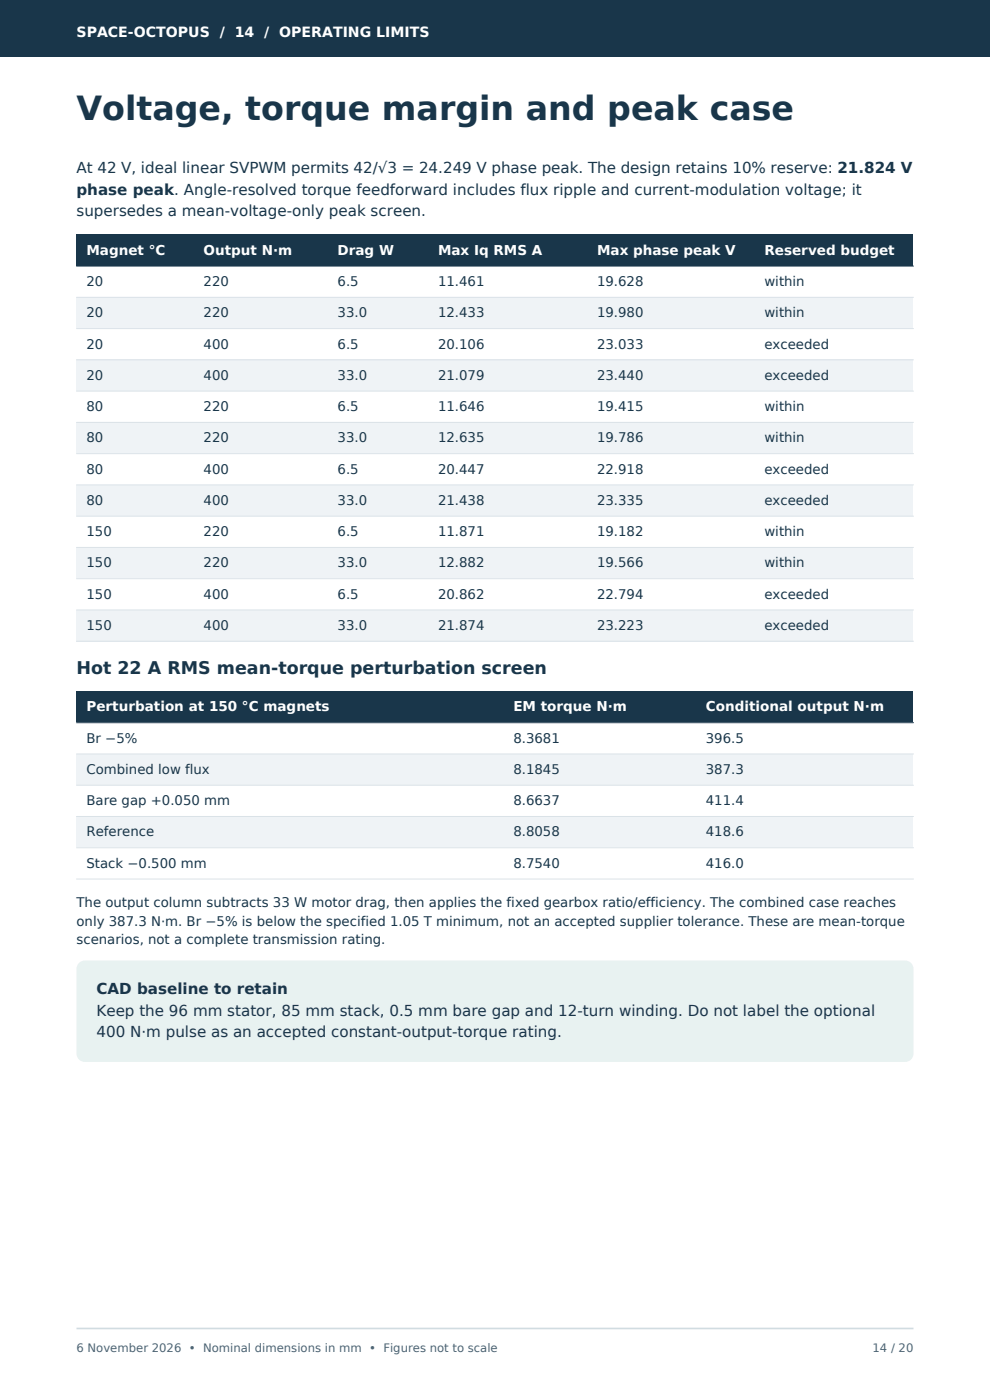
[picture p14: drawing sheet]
<svg xmlns="http://www.w3.org/2000/svg" width="210mm" height="297mm" viewBox="0 0 210 297" stroke-linecap="round" stroke-linejoin="round" font-family="sans-serif">
<defs><g id="words">
<text font-size="7.1" fill="#19364a" x="16.2" y="25.4">Voltage, torque margin and peak case</text>
<text font-size="3.7" fill="#19364a" x="16.2" y="142.9">Hot 22 A RMS mean-torque perturbation screen</text>
<g font-size="3.2" fill="#19364a">
<text x="16.2" y="36.7">At 42 V, ideal linear SVPWM permits 42/√3 = 24.249 V phase peak. The design retains 10% reserve: 21.824 V</text>
<text x="16.2" y="41.3">phase peak. Angle-resolved torque feedforward includes flux ripple and current-modulation voltage; it</text>
<text x="16.2" y="45.9">supersedes a mean-voltage-only peak screen.</text>
<text x="20.5" y="210.9">CAD baseline to retain</text>
<text x="20.5" y="215.4">Keep the 96 mm stator, 85 mm stack, 0.5 mm bare gap and 12-turn winding. Do not label the optional</text>
<text x="20.5" y="220">400 N·m pulse as an accepted constant-output-torque rating.</text>
</g>
<text font-size="3" fill="#fff" x="16.2" y="7.8">SPACE-OCTOPUS / 14 / OPERATING LIMITS</text>
<g font-size="2.9" fill="#fff">
<text x="18.3" y="54">Magnet °C</text>
<text x="43.2" y="54">Output N·m</text>
<text x="71.6" y="54">Drag W</text>
<text x="92.9" y="54">Max Iq RMS A</text>
<text x="126.6" y="54">Max phase peak V</text>
<text x="162.2" y="54">Reserved budget</text>
<text x="18.3" y="150.9">Perturbation at 150 °C magnets</text>
<text x="108.9" y="150.9">EM torque N·m</text>
<text x="149.7" y="150.9">Conditional output N·m</text>
</g>
<g font-size="2.8" fill="#19364a">
<text x="18.3" y="60.7">20</text>
<text x="43.2" y="60.7">220</text>
<text x="71.6" y="60.7">6.5</text>
<text x="92.9" y="60.7">11.461</text>
<text x="126.6" y="60.7">19.628</text>
<text x="162.2" y="60.7">within</text>
<text x="18.3" y="67.3">20</text>
<text x="43.2" y="67.3">220</text>
<text x="71.6" y="67.3">33.0</text>
<text x="92.9" y="67.3">12.433</text>
<text x="126.6" y="67.3">19.980</text>
<text x="162.2" y="67.3">within</text>
<text x="18.3" y="73.9">20</text>
<text x="43.2" y="73.9">400</text>
<text x="71.6" y="73.9">6.5</text>
<text x="92.9" y="73.9">20.106</text>
<text x="126.6" y="73.9">23.033</text>
<text x="162.2" y="73.9">exceeded</text>
<text x="18.3" y="80.6">20</text>
<text x="43.2" y="80.6">400</text>
<text x="71.6" y="80.6">33.0</text>
<text x="92.9" y="80.6">21.079</text>
<text x="126.6" y="80.6">23.440</text>
<text x="162.2" y="80.6">exceeded</text>
<text x="18.3" y="87.2">80</text>
<text x="43.2" y="87.2">220</text>
<text x="71.6" y="87.2">6.5</text>
<text x="92.9" y="87.2">11.646</text>
<text x="126.6" y="87.2">19.415</text>
<text x="162.2" y="87.2">within</text>
<text x="18.3" y="93.8">80</text>
<text x="43.2" y="93.8">220</text>
<text x="71.6" y="93.8">33.0</text>
<text x="92.9" y="93.8">12.635</text>
<text x="126.6" y="93.8">19.786</text>
<text x="162.2" y="93.8">within</text>
<text x="18.3" y="100.5">80</text>
<text x="43.2" y="100.5">400</text>
<text x="71.6" y="100.5">6.5</text>
<text x="92.9" y="100.5">20.447</text>
<text x="126.6" y="100.5">22.918</text>
<text x="162.2" y="100.5">exceeded</text>
<text x="18.3" y="107.1">80</text>
<text x="43.2" y="107.1">400</text>
<text x="71.6" y="107.1">33.0</text>
<text x="92.9" y="107.1">21.438</text>
<text x="126.6" y="107.1">23.335</text>
<text x="162.2" y="107.1">exceeded</text>
<text x="18.3" y="113.7">150</text>
<text x="43.2" y="113.7">220</text>
<text x="71.6" y="113.7">6.5</text>
<text x="92.9" y="113.7">11.871</text>
<text x="126.6" y="113.7">19.182</text>
<text x="162.2" y="113.7">within</text>
<text x="18.3" y="120.4">150</text>
<text x="43.2" y="120.4">220</text>
<text x="71.6" y="120.4">33.0</text>
<text x="92.9" y="120.4">12.882</text>
<text x="126.6" y="120.4">19.566</text>
<text x="162.2" y="120.4">within</text>
<text x="18.3" y="127">150</text>
<text x="43.2" y="127">400</text>
<text x="71.6" y="127">6.5</text>
<text x="92.9" y="127">20.862</text>
<text x="126.6" y="127">22.794</text>
<text x="162.2" y="127">exceeded</text>
<text x="18.3" y="133.6">150</text>
<text x="43.2" y="133.6">400</text>
<text x="71.6" y="133.6">33.0</text>
<text x="92.9" y="133.6">21.874</text>
<text x="126.6" y="133.6">23.223</text>
<text x="162.2" y="133.6">exceeded</text>
<text x="18.3" y="157.6">Br −5%</text>
<text x="108.9" y="157.6">8.3681</text>
<text x="149.7" y="157.6">396.5</text>
<text x="18.3" y="164.2">Combined low flux</text>
<text x="108.9" y="164.2">8.1845</text>
<text x="149.7" y="164.2">387.3</text>
<text x="18.3" y="170.8">Bare gap +0.050 mm</text>
<text x="108.9" y="170.8">8.6637</text>
<text x="149.7" y="170.8">411.4</text>
<text x="18.3" y="177.4">Reference</text>
<text x="108.9" y="177.4">8.8058</text>
<text x="149.7" y="177.4">418.6</text>
<text x="18.3" y="184.1">Stack −0.500 mm</text>
<text x="108.9" y="184.1">8.7540</text>
<text x="149.7" y="184.1">416.0</text>
<text x="16.2" y="192.5">The output column subtracts 33 W motor drag, then applies the fixed gearbox ratio/efficiency. The combined case reaches</text>
<text x="16.2" y="196.4">only 387.3 N·m. Br −5% is below the specified 1.05 T minimum, not an accepted supplier tolerance. These are mean-torque</text>
<text x="16.2" y="200.2">scenarios, not a complete transmission rating.</text>
</g>
<g font-size="2.5" fill="#526171">
<text x="16.2" y="286.8">6 November 2026 • Nominal dimensions in mm • Figures not to scale</text>
<text x="185.1" y="286.8">14 / 20</text>
</g>
</g></defs>
<g fill="#19364a">
<path d="M0 0h210v12h-210z" fill-rule="evenodd"/>
<path d="M16.2 49.7h177.6v6.7h-177.6z" fill-rule="evenodd"/>
</g>
<path d="M16.2 56.4h177.6v6.7h-177.6z" fill-rule="evenodd" fill="#fff"/>
<path d="M16.2 63.1h177.6v6.6h-177.6z" fill-rule="evenodd" fill="#eff3f6"/>
<path d="M16.2 69.7h177.6v6.6h-177.6z" fill-rule="evenodd" fill="#fff"/>
<path d="M16.2 76.3h177.6v6.7h-177.6z" fill-rule="evenodd" fill="#eff3f6"/>
<path d="M16.2 83h177.6v6.6h-177.6z" fill-rule="evenodd" fill="#fff"/>
<path d="M16.2 89.6h177.6v6.6h-177.6z" fill-rule="evenodd" fill="#eff3f6"/>
<path d="M16.2 96.2h177.6v6.7h-177.6z" fill-rule="evenodd" fill="#fff"/>
<path d="M16.2 102.9h177.6v6.6h-177.6z" fill-rule="evenodd" fill="#eff3f6"/>
<path d="M16.2 109.5h177.6v6.6h-177.6z" fill-rule="evenodd" fill="#fff"/>
<path d="M16.2 116.1h177.6v6.7h-177.6z" fill-rule="evenodd" fill="#eff3f6"/>
<path d="M16.2 122.8h177.6v6.6h-177.6z" fill-rule="evenodd" fill="#fff"/>
<path d="M16.2 129.4h177.6v6.6h-177.6z" fill-rule="evenodd" fill="#eff3f6"/>
<path d="M16.2 56.4h177.6" fill="none" stroke="#19364a" stroke-width=".21"/>
<path d="M16.2 63.1h177.6M16.2 69.7h177.6M16.2 76.3h177.6M16.2 83h177.6M16.2 89.6h177.6M16.2 96.2h177.6M16.2 102.9h177.6M16.2 109.5h177.6M16.2 116.1h177.6M16.2 122.8h177.6M16.2 129.4h177.6M16.2 136h177.6" fill="none" stroke="#dae2e8" stroke-width=".21"/>
<path d="M16.2 146.6h177.6v6.7h-177.6z" fill-rule="evenodd" fill="#19364a"/>
<path d="M16.2 153.3h177.6v6.6h-177.6z" fill-rule="evenodd" fill="#fff"/>
<path d="M16.2 159.9h177.6v6.7h-177.6z" fill-rule="evenodd" fill="#eff3f6"/>
<path d="M16.2 166.6h177.6v6.6h-177.6z" fill-rule="evenodd" fill="#fff"/>
<path d="M16.2 173.2h177.6v6.6h-177.6z" fill-rule="evenodd" fill="#eff3f6"/>
<path d="M16.2 179.8h177.6v6.7h-177.6z" fill-rule="evenodd" fill="#fff"/>
<path d="M16.2 153.3h177.6" fill="none" stroke="#19364a" stroke-width=".21"/>
<path d="M16.2 159.9h177.6M16.2 166.6h177.6M16.2 173.2h177.6M16.2 179.8h177.6M16.2 186.5h177.6" fill="none" stroke="#dae2e8" stroke-width=".21"/>
<path d="M16.7 204.3l.8-.5h.5h174a1.76 1.76 0 0 1 1.8 1.7v18a1.76 1.76 0 0 1-1.8 1.8h-174a1.76 1.76 0 0 1-1.8-1.8v-18l.1-.4z" fill-rule="evenodd" fill="#e8f2f1"/>
<path d="M16.2 281.8h177.6" fill="none" stroke="#d1dbe2" stroke-width=".35"/>
<use href="#words"/>
</svg>
